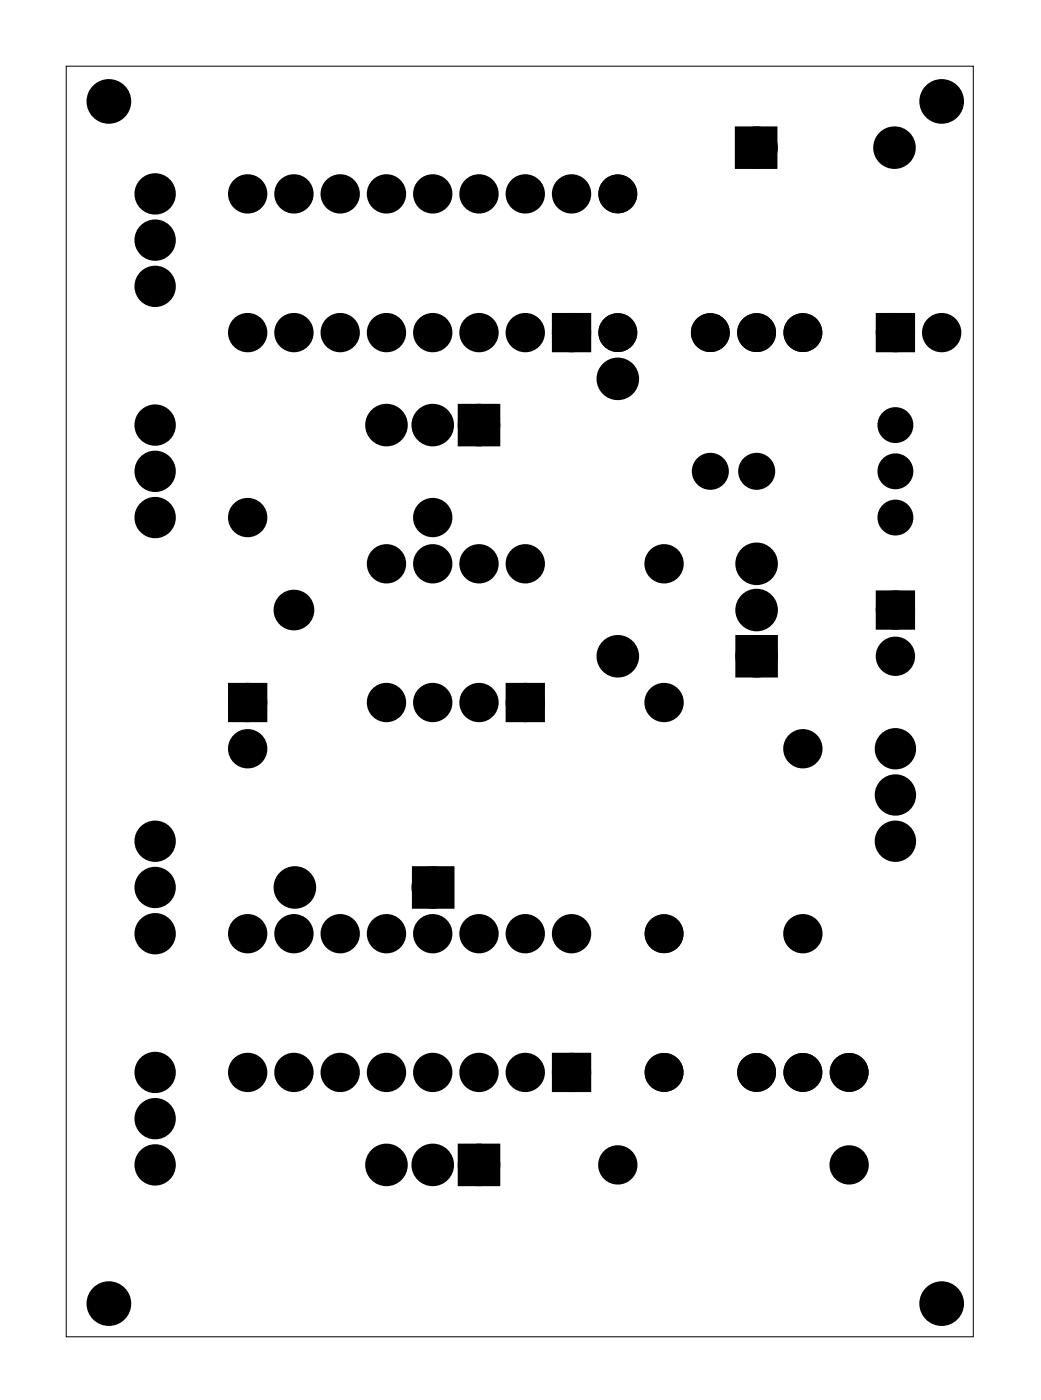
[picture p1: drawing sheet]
<svg xmlns="http://www.w3.org/2000/svg" width="57mm" height="77mm" viewBox="0 0 57 77" stroke-linecap="round" stroke-linejoin="round" font-family="sans-serif">
<path d="M3.6 3.6h49.8v69.8h-49.8z" fill="none" stroke="#000" stroke-width=".05"/>
<path d="M30.7 17.6h1.4v1.4h-1.4zM40.7 7.3h1.6v1.6h-1.6zM48.5 17.6h1.4v1.4h-1.4zM12.9 37.9h1.4v1.4h-1.4zM25.5 22.6h1.6v1.5h-1.6zM28.1 37.9h1.4v1.4h-1.4zM40.7 35.3h1.6v1.5h-1.6zM48.5 32.8h1.4v1.4h-1.4zM23 48h1.6v1.5h-1.6zM30.7 58.2h1.4v1.4h-1.4zM25.5 63.2h1.6v1.6h-1.6z" fill="#000"/>
<g fill="none" stroke="#000" stroke-width=".76" stroke-linecap="butt">
<path d="M30.7 17.6h1.4v1.4h-1.4zM40.7 7.3h1.6v1.6h-1.6zM48.5 17.6h1.4v1.4h-1.4zM12.9 37.9h1.4v1.4h-1.4zM25.5 22.6h1.6v1.5h-1.6zM28.1 37.9h1.4v1.4h-1.4zM40.7 35.3h1.6v1.5h-1.6zM48.5 32.8h1.4v1.4h-1.4zM23 48h1.6v1.5h-1.6zM30.7 58.2h1.4v1.4h-1.4zM25.5 63.2h1.6v1.6h-1.6z"/>
<circle cx="8.5" cy="13.2" r=".75"/>
<circle cx="8.5" cy="10.7" r=".75"/>
<circle cx="8.5" cy="15.7" r=".75"/>
<circle cx="13.6" cy="18.3" r=".7"/>
<circle cx="13.6" cy="10.7" r=".7"/>
<circle cx="16.1" cy="18.3" r=".7"/>
<circle cx="16.1" cy="10.7" r=".7"/>
<circle cx="18.7" cy="18.3" r=".7"/>
<circle cx="18.7" cy="10.7" r=".7"/>
<circle cx="21.2" cy="18.3" r=".7"/>
<circle cx="21.2" cy="10.7" r=".7"/>
<circle cx="23.8" cy="18.3" r=".7"/>
<circle cx="23.8" cy="10.7" r=".7"/>
<circle cx="26.3" cy="18.3" r=".7"/>
<circle cx="26.3" cy="10.7" r=".7"/>
<circle cx="28.8" cy="18.3" r=".7"/>
<circle cx="28.8" cy="10.7" r=".7"/>
<circle cx="31.4" cy="18.3" r=".7"/>
<circle cx="31.4" cy="10.7" r=".7"/>
<circle cx="41.5" cy="8.1" r=".79"/>
<circle cx="49.1" cy="8.1" r=".79"/>
<circle cx="49.2" cy="18.3" r=".7"/>
<circle cx="51.7" cy="18.3" r=".7"/>
<circle cx="8.5" cy="25.9" r=".75"/>
<circle cx="8.5" cy="23.4" r=".75"/>
<circle cx="8.5" cy="28.4" r=".75"/>
<circle cx="13.6" cy="28.4" r=".7"/>
<circle cx="13.6" cy="38.6" r=".7"/>
<circle cx="16.1" cy="33.5" r=".74"/>
<circle cx="21.2" cy="38.6" r=".7"/>
<circle cx="21.2" cy="31" r=".7"/>
<circle cx="21.2" cy="23.4" r=".79"/>
<circle cx="23.8" cy="38.6" r=".7"/>
<circle cx="23.8" cy="31" r=".7"/>
<circle cx="23.8" cy="28.4" r=".7"/>
<circle cx="23.8" cy="23.4" r=".79"/>
<circle cx="26.3" cy="38.6" r=".7"/>
<circle cx="26.3" cy="31" r=".7"/>
<circle cx="26.3" cy="23.4" r=".79"/>
<circle cx="28.8" cy="38.6" r=".7"/>
<circle cx="28.8" cy="31" r=".7"/>
<circle cx="33.9" cy="36.1" r=".79"/>
<circle cx="33.9" cy="20.8" r=".79"/>
<circle cx="36.5" cy="38.6" r=".7"/>
<circle cx="36.5" cy="31" r=".7"/>
<circle cx="39" cy="25.9" r=".64"/>
<circle cx="41.5" cy="36.1" r=".79"/>
<circle cx="41.5" cy="33.5" r=".79"/>
<circle cx="41.5" cy="31" r=".79"/>
<circle cx="41.5" cy="25.9" r=".64"/>
<circle cx="49.2" cy="23.4" r=".6"/>
<circle cx="49.2" cy="25.9" r=".6"/>
<circle cx="49.2" cy="28.4" r=".6"/>
<circle cx="49.2" cy="36.1" r=".7"/>
<circle cx="49.2" cy="33.5" r=".7"/>
<circle cx="8.5" cy="48.8" r=".75"/>
<circle cx="8.5" cy="58.9" r=".75"/>
<circle cx="8.5" cy="46.2" r=".75"/>
<circle cx="8.5" cy="51.3" r=".75"/>
<circle cx="13.6" cy="58.9" r=".7"/>
<circle cx="13.6" cy="51.3" r=".7"/>
<circle cx="13.6" cy="41.1" r=".7"/>
<circle cx="16.1" cy="58.9" r=".7"/>
<circle cx="16.1" cy="51.3" r=".7"/>
<circle cx="16.2" cy="48.8" r=".79"/>
<circle cx="18.7" cy="58.9" r=".7"/>
<circle cx="18.7" cy="51.3" r=".7"/>
<circle cx="21.2" cy="58.9" r=".7"/>
<circle cx="21.2" cy="51.3" r=".7"/>
<circle cx="23.8" cy="58.9" r=".7"/>
<circle cx="23.8" cy="51.3" r=".7"/>
<circle cx="23.8" cy="48.8" r=".79"/>
<circle cx="26.3" cy="58.9" r=".7"/>
<circle cx="26.3" cy="51.3" r=".7"/>
<circle cx="28.8" cy="58.9" r=".7"/>
<circle cx="28.8" cy="51.3" r=".7"/>
<circle cx="31.4" cy="58.9" r=".7"/>
<circle cx="31.4" cy="51.3" r=".7"/>
<circle cx="44.1" cy="51.3" r=".7"/>
<circle cx="44.1" cy="41.1" r=".7"/>
<circle cx="49.2" cy="43.7" r=".75"/>
<circle cx="49.2" cy="41.1" r=".75"/>
<circle cx="49.2" cy="46.2" r=".75"/>
<circle cx="8.5" cy="61.5" r=".75"/>
<circle cx="8.5" cy="64" r=".75"/>
<circle cx="21.2" cy="64" r=".79"/>
<circle cx="23.8" cy="64" r=".79"/>
<circle cx="26.3" cy="64" r=".79"/>
<circle cx="33.9" cy="64" r=".7"/>
<circle cx="46.6" cy="64" r=".7"/>
</g>
<g fill="#000">
<circle cx="6" cy="5.6" r="1.1"/>
<circle cx="8.5" cy="15.7" r=".75"/>
<circle cx="8.5" cy="10.7" r=".75"/>
<circle cx="8.5" cy="13.2" r=".75"/>
<circle cx="13.6" cy="18.3" r=".7"/>
<circle cx="13.6" cy="10.7" r=".7"/>
<circle cx="16.1" cy="18.3" r=".7"/>
<circle cx="16.1" cy="10.7" r=".7"/>
<circle cx="18.7" cy="18.3" r=".7"/>
<circle cx="18.7" cy="10.7" r=".7"/>
<circle cx="21.2" cy="18.3" r=".7"/>
<circle cx="21.2" cy="10.7" r=".7"/>
<circle cx="23.8" cy="18.3" r=".7"/>
<circle cx="23.8" cy="10.7" r=".7"/>
<circle cx="26.3" cy="18.3" r=".7"/>
<circle cx="26.3" cy="10.7" r=".7"/>
<circle cx="28.8" cy="18.3" r=".7"/>
<circle cx="28.8" cy="10.7" r=".7"/>
<circle cx="31.4" cy="18.3" r=".7"/>
<circle cx="31.4" cy="10.7" r=".7"/>
<circle cx="33.9" cy="18.3" r=".69"/>
<circle cx="33.9" cy="10.7" r=".69"/>
<circle cx="39" cy="18.3" r=".67"/>
<circle cx="41.5" cy="8.1" r=".79"/>
<circle cx="41.5" cy="18.3" r=".67"/>
<circle cx="44.1" cy="18.3" r=".67"/>
<circle cx="49.1" cy="8.1" r=".79"/>
<circle cx="49.2" cy="18.3" r=".7"/>
<circle cx="51.7" cy="18.3" r=".7"/>
<circle cx="51.7" cy="5.6" r="1.1"/>
<circle cx="8.5" cy="28.4" r=".75"/>
<circle cx="8.5" cy="23.4" r=".75"/>
<circle cx="8.5" cy="25.9" r=".75"/>
<circle cx="13.6" cy="28.4" r=".7"/>
<circle cx="13.6" cy="38.6" r=".7"/>
<circle cx="16.1" cy="33.5" r=".74"/>
<circle cx="21.2" cy="31" r=".7"/>
<circle cx="21.2" cy="38.6" r=".7"/>
<circle cx="21.2" cy="23.4" r=".79"/>
<circle cx="23.8" cy="31" r=".7"/>
<circle cx="23.8" cy="38.6" r=".7"/>
<circle cx="23.8" cy="28.4" r=".7"/>
<circle cx="23.8" cy="23.4" r=".79"/>
<circle cx="26.3" cy="38.6" r=".7"/>
<circle cx="26.3" cy="31" r=".7"/>
<circle cx="26.3" cy="23.4" r=".79"/>
<circle cx="28.8" cy="31" r=".7"/>
<circle cx="28.8" cy="38.6" r=".7"/>
<circle cx="33.9" cy="20.8" r=".79"/>
<circle cx="33.9" cy="36.1" r=".79"/>
<circle cx="36.5" cy="31" r=".7"/>
<circle cx="36.5" cy="38.6" r=".7"/>
<circle cx="39" cy="25.9" r=".64"/>
<circle cx="41.5" cy="31" r=".79"/>
<circle cx="41.5" cy="36.1" r=".79"/>
<circle cx="41.5" cy="33.5" r=".79"/>
<circle cx="41.5" cy="25.9" r=".64"/>
<circle cx="49.2" cy="28.4" r=".6"/>
<circle cx="49.2" cy="25.9" r=".6"/>
<circle cx="49.2" cy="23.4" r=".6"/>
<circle cx="49.2" cy="36.1" r=".7"/>
<circle cx="49.2" cy="33.5" r=".7"/>
<circle cx="8.5" cy="51.3" r=".75"/>
<circle cx="8.5" cy="46.2" r=".75"/>
<circle cx="8.5" cy="58.9" r=".75"/>
<circle cx="8.5" cy="48.8" r=".75"/>
<circle cx="13.6" cy="58.9" r=".7"/>
<circle cx="13.6" cy="51.3" r=".7"/>
<circle cx="13.6" cy="41.1" r=".7"/>
<circle cx="16.1" cy="58.9" r=".7"/>
<circle cx="16.1" cy="51.3" r=".7"/>
<circle cx="16.2" cy="48.8" r=".79"/>
<circle cx="18.7" cy="58.9" r=".7"/>
<circle cx="18.7" cy="51.3" r=".7"/>
<circle cx="21.2" cy="58.9" r=".7"/>
<circle cx="21.2" cy="51.3" r=".7"/>
<circle cx="23.8" cy="51.3" r=".7"/>
<circle cx="23.8" cy="58.9" r=".7"/>
<circle cx="23.8" cy="48.8" r=".79"/>
<circle cx="26.3" cy="51.3" r=".7"/>
<circle cx="26.3" cy="58.9" r=".7"/>
<circle cx="28.8" cy="51.3" r=".7"/>
<circle cx="28.8" cy="58.9" r=".7"/>
<circle cx="31.4" cy="51.3" r=".7"/>
<circle cx="31.4" cy="58.9" r=".7"/>
<circle cx="36.5" cy="51.3" r=".69"/>
<circle cx="36.5" cy="58.9" r=".69"/>
<circle cx="41.5" cy="58.9" r=".67"/>
<circle cx="44.1" cy="58.9" r=".67"/>
<circle cx="44.1" cy="51.3" r=".7"/>
<circle cx="44.1" cy="41.1" r=".7"/>
<circle cx="46.6" cy="58.9" r=".67"/>
<circle cx="49.2" cy="46.2" r=".75"/>
<circle cx="49.2" cy="41.1" r=".75"/>
<circle cx="49.2" cy="43.7" r=".75"/>
<circle cx="6" cy="71.6" r="1.1"/>
<circle cx="8.5" cy="61.5" r=".75"/>
<circle cx="8.5" cy="64" r=".75"/>
<circle cx="21.2" cy="64" r=".79"/>
<circle cx="23.8" cy="64" r=".79"/>
<circle cx="26.3" cy="64" r=".79"/>
<circle cx="33.9" cy="64" r=".7"/>
<circle cx="46.6" cy="64" r=".7"/>
<circle cx="51.7" cy="71.6" r="1.1"/>
</g>
<g fill="none" stroke="#000" stroke-width=".25">
<circle cx="6" cy="5.6" r="1.1"/>
<circle cx="51.7" cy="5.6" r="1.1"/>
<circle cx="6" cy="71.6" r="1.1"/>
<circle cx="51.7" cy="71.6" r="1.1"/>
</g>
<g fill="none" stroke="#000" stroke-width=".79" stroke-linecap="butt">
<circle cx="39" cy="18.3" r=".67"/>
<circle cx="41.5" cy="18.3" r=".67"/>
<circle cx="44.1" cy="18.3" r=".67"/>
<circle cx="41.5" cy="58.9" r=".67"/>
<circle cx="44.1" cy="58.9" r=".67"/>
<circle cx="46.6" cy="58.9" r=".67"/>
</g>
<g fill="none" stroke="#000" stroke-width=".74" stroke-linecap="butt">
<circle cx="33.9" cy="10.7" r=".69"/>
<circle cx="33.9" cy="18.3" r=".69"/>
<circle cx="36.5" cy="51.3" r=".69"/>
<circle cx="36.5" cy="58.9" r=".69"/>
</g>
</svg>
